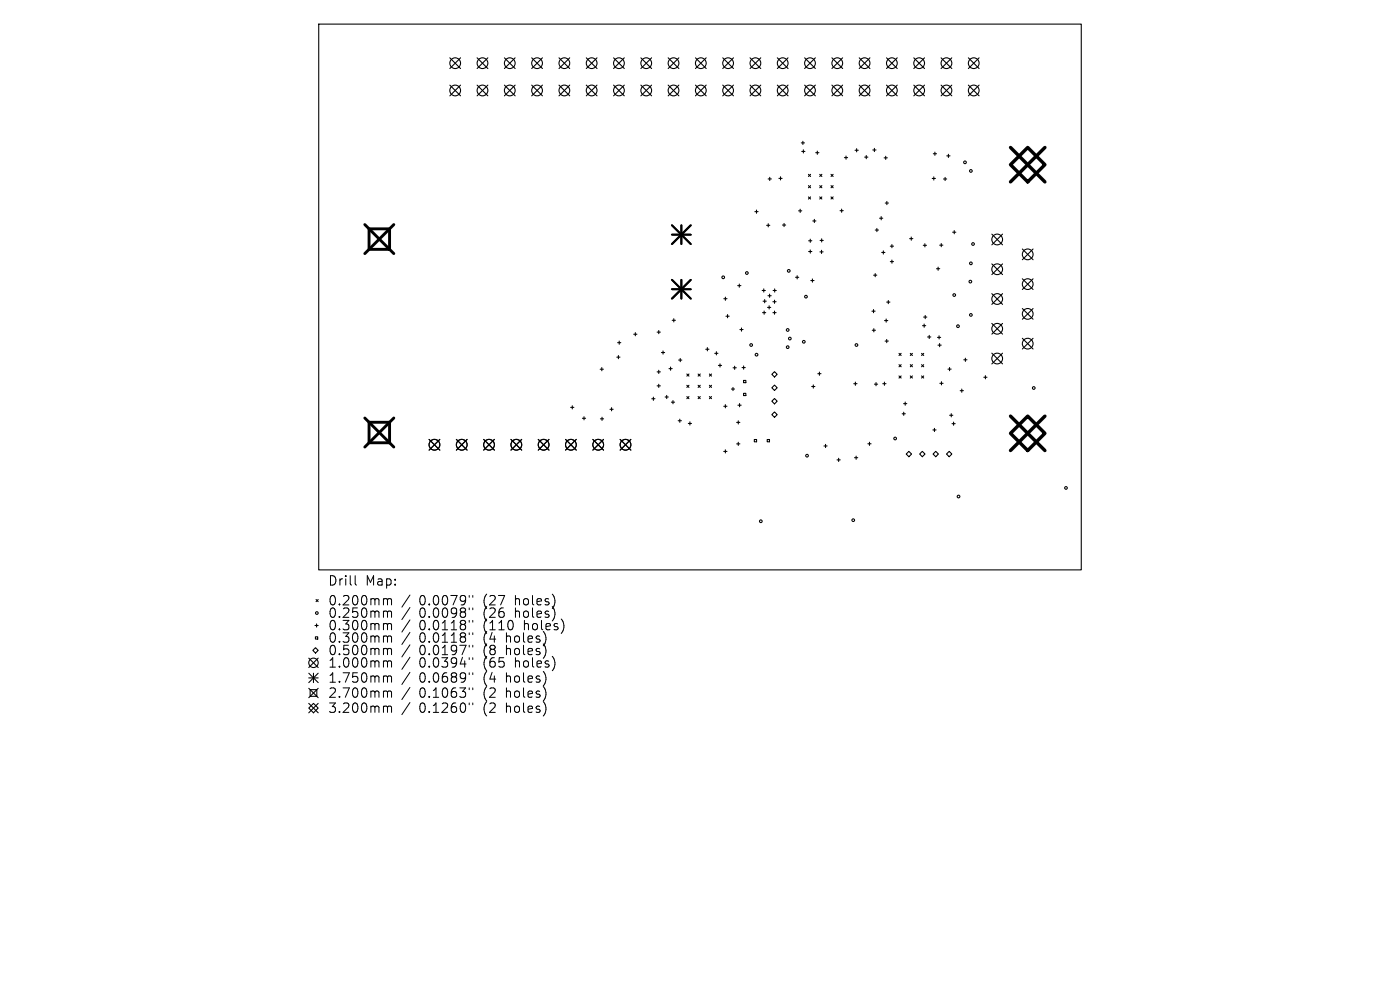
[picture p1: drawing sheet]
<svg xmlns="http://www.w3.org/2000/svg" width="297mm" height="210mm" viewBox="0 0 297 210" stroke-linecap="round" stroke-linejoin="round" font-family="sans-serif">
<defs><g id="words">
<g font-size="2.8">
<text x="69.5" y="124.5">Drill</text>
<text x="77.5" y="124.5">Map:</text>
<text x="69.5" y="128.7">0.200mm</text>
<text x="69.5" y="131.3">0.250mm</text>
<text x="89" y="128.7">0.0079&quot;</text>
<text x="89" y="131.3">0.0098&quot;</text>
<text x="102.7" y="128.7">(27</text>
<text x="102.7" y="131.3">(26</text>
<text x="109.5" y="128.7">holes)</text>
<text x="109.5" y="131.3">holes)</text>
<text x="69.5" y="134">0.300mm</text>
<text x="69.5" y="136.6">0.300mm</text>
<text x="89" y="134">0.0118&quot;</text>
<text x="89" y="136.6">0.0118&quot;</text>
<text x="102.7" y="134">(110</text>
<text x="102.7" y="136.6">(4</text>
<text x="107.6" y="136.6">holes)</text>
<text x="111.4" y="134">holes)</text>
<text x="69.5" y="139.3">0.500mm</text>
<text x="69.5" y="141.9">1.000mm</text>
<text x="89" y="139.3">0.0197&quot;</text>
<text x="89" y="141.9">0.0394&quot;</text>
<text x="102.7" y="139.3">(8</text>
<text x="102.7" y="141.9">(65</text>
<text x="107.6" y="139.3">holes)</text>
<text x="109.5" y="141.9">holes)</text>
<text x="69.5" y="145.1">1.750mm</text>
<text x="69.5" y="148.3">2.700mm</text>
<text x="89" y="145.1">0.0689&quot;</text>
<text x="89" y="148.3">0.1063&quot;</text>
<text x="102.7" y="145.1">(4</text>
<text x="102.7" y="148.3">(2</text>
<text x="107.6" y="145.1">holes)</text>
<text x="107.6" y="148.3">holes)</text>
<text x="69.5" y="151.5">3.200mm</text>
<text x="89" y="151.5">0.1260&quot;</text>
<text x="102.7" y="151.5">(2</text>
<text x="107.6" y="151.5">holes)</text>
</g>
</g></defs>
<g fill="none" stroke="#000" stroke-width=".23">
<path d="M67.6 5.1h161.8v115.8h-161.8zM95.4 12.3l2.3 2.2M95.4 18.1l2.3 2.2M97.7 12.3l-2.3 2.2M97.7 18.1l-2.3 2.2M101.2 12.3l2.3 2.2M101.2 18.1l2.3 2.2M103.5 12.3l-2.3 2.2M103.5 18.1l-2.3 2.2M107 18.1l2.3 2.2M107 12.3l2.3 2.2M109.3 12.3l-2.3 2.2"/>
<path d="M109.3 18.1l-2.3 2.2M112.8 18.1l2.3 2.2M112.8 12.3l2.3 2.2M115.1 12.3l-2.3 2.2M115.1 18.1l-2.3 2.2M118.6 18.1l2.3 2.2M118.6 12.3l2.3 2.2M120.9 12.3l-2.3 2.2M120.9 18.1l-2.3 2.2M124.4 18.1l2.3 2.2M124.4 12.3l2.3 2.2M126.7 12.3l-2.3 2.2"/>
<path d="M126.7 18.1l-2.3 2.2M130.2 18.1l2.2 2.2M130.2 12.3l2.2 2.2M132.4 12.3l-2.2 2.2M132.4 18.1l-2.2 2.2M136 18.1l2.2 2.2M136 12.3l2.2 2.2M138.2 12.3l-2.2 2.2M138.2 18.1l-2.2 2.2M141.7 18.1l2.3 2.2M141.7 12.3l2.3 2.2M144 12.3l-2.3 2.2"/>
<path d="M144 18.1l-2.3 2.2M147.5 18.1l2.3 2.2M147.5 12.3l2.3 2.2M149.8 12.3l-2.3 2.2M149.8 18.1l-2.3 2.2M153.3 18.1l2.3 2.2M153.3 12.3l2.3 2.2M155.6 12.3l-2.3 2.2M155.6 18.1l-2.3 2.2M159.1 12.3l2.3 2.2M159.1 18.1l2.3 2.2M161.4 12.3l-2.3 2.2"/>
<path d="M161.4 18.1l-2.3 2.2M164.9 12.3l2.3 2.2M164.9 18.1l2.3 2.2M167.2 12.3l-2.3 2.2M167.2 18.1l-2.3 2.2M170.7 18.1l2.3 2.2M170.7 12.3l2.3 2.2M173 12.3l-2.3 2.2M173 18.1l-2.3 2.2M176.5 18.1l2.3 2.2M176.5 12.3l2.3 2.2M178.8 12.3l-2.3 2.2"/>
<path d="M178.8 18.1l-2.3 2.2M182.3 18.1l2.3 2.2M182.3 12.3l2.3 2.2M184.6 12.3l-2.3 2.2M184.6 18.1l-2.3 2.2M188.1 18.1l2.2 2.2M188.1 12.3l2.2 2.2M190.3 12.3l-2.2 2.2M190.3 18.1l-2.2 2.2M193.9 18.1l2.2 2.2M193.9 12.3l2.2 2.2M196.1 12.3l-2.2 2.2"/>
<path d="M196.1 18.1l-2.2 2.2M199.6 18.1l2.3 2.2M199.6 12.3l2.3 2.2M201.9 12.3l-2.3 2.2M201.9 18.1l-2.3 2.2M205.4 18.1l2.3 2.2M205.4 12.3l2.3 2.2M207.7 12.3l-2.3 2.2M207.7 18.1l-2.3 2.2M163 38h.6M163.3 37.6v.7M165.2 37.8h.7"/>
<path d="M165.6 37.5v.7M170 30.3h.7M170.1 32.1h.7M170.3 30v.7M170.4 31.8v.7M171.5 37l.5 .4M171.5 39.4l.5 .4M172 37l-.5 .4M172 39.4l-.5 .4M173 32.4h.7M173.4 32.1v.6M173.9 39.4l.5 .4"/>
<path d="M173.9 37l.5 .4M174.4 37l-.5 .4M174.4 39.4l-.5 .4M176.3 37l.4 .4M176.3 39.4l.4 .4M176.7 37l-.4 .4M176.7 39.4l-.4 .4M179.1 33.4h.7M179.5 33.1v.7M181.4 31.9h.7M181.7 31.5v.7M183.4 33.3h.7"/>
<path d="M183.8 33v.7M185.2 31.8h.6M185.5 31.5v.7M187.6 33.5h.6M187.9 33.1v.7M197.8 37.9h.6M198 32.6h.7M198.1 37.5v.7M198.3 32.3v.7M200.2 38h.6M200.5 37.6v.7M200.9 33.1h.6"/>
<path d="M201.2 32.7v.7M160.1 44.9h.7M160.5 44.6v.6M162.6 47.8h.7M163 47.5v.6M166 47.7h.7M166.3 47.4v.7M168.8 58.8h.7M169.1 58.5v.7M169.4 44.7h.7M169.7 44.4v.7M171.5 41.8l.5 .4"/>
<path d="M171.5 51.1h.7M171.5 53.4h.7M171.9 50.7v.7M171.9 53v.7M172 41.8l-.5 .4M172 59.5h.7M172.3 59.2v.7M172.4 46.9h.7M172.8 46.5v.7M173.9 41.8l.5 .4M173.9 53.4h.7M174 51h.7"/>
<path d="M174.3 53.1v.7M174.3 50.7v.6M174.4 41.8l-.5 .4M176.3 41.8l.4 .4M176.7 41.8l-.4 .4M178.2 44.7h.7M178.6 44.4v.6M185.3 58.4h.7M185.7 58v.7M185.7 48.8h.7M186 48.5v.6M186.6 46.3h.7"/>
<path d="M186.9 45.9v.7M187 53.6h.7M187.4 53.2v.7M187.8 43.1h.7M188.1 42.7v.7M188.9 52.2h.7M188.9 55.5h.7M189.2 51.9v.7M189.2 55.2v.6M193 50.6h.7M193.3 50.3v.7M195.9 52h.6"/>
<path d="M196.2 51.7v.7M198.7 57h.7M199 56.7v.6M199.3 52h.7M199.7 51.7v.6M202.1 49.3h.7M202.4 48.9v.7M210.4 49.7l2.3 2.2M210.4 56l2.3 2.3M212.7 49.7l-2.3 2.2M212.7 56l-2.3 2.3M216.9 52.8l2.3 2.3"/>
<path d="M216.9 59.1l2.3 2.3M219.2 52.8l-2.3 2.3M219.2 59.1l-2.3 2.3M127.3 78.3h.7M127.7 78v.7M130.8 75.8h.7M131 72.7h.7M131.2 75.4v.7M131.4 72.4v.6M134.4 70.9h.7M134.8 70.6v.6M139.4 70.5h.7"/>
<path d="M139.4 78.9h.7M139.8 70.1v.7M139.8 78.5v.7M140.3 74.8h.7M140.7 74.4v.7M141.9 78.2h.7M142.3 77.9v.6M142.6 67.9h.7M142.9 67.6v.7M144 76.4h.7M144.3 76v.7M145.7 79.3l.5 .5"/>
<path d="M146.2 79.3l-.5 .5M148.1 79.3l.5 .5M148.6 79.3l-.5 .5M149.7 74.1h.7M150.1 73.7v.7M150.5 79.3l.4 .5M150.9 79.3l-.4 .5M151.6 75h.7M152 74.6v.7M152.4 77.5h.7M152.7 77.2v.7M153.5 63.4h.7"/>
<path d="M153.9 63v.7M154 67.1h.7M154.3 66.7v.7M155.5 78h.7M155.9 77.7v.7M156.5 60.6h.7M156.8 60.2v.7M157 69.9h.6M157.3 69.6v.7M157.4 78h.7M157.8 77.6v.7M161.7 61.6h.7"/>
<path d="M161.8 66.3h.6M161.9 63.9h.7M162 61.3v.7M162.1 66v.7M162.2 63.5v.7M162.8 65.2h.7M162.9 62.7h.7M163.2 64.9v.7M163.3 62.4v.7M164 66.3h.6M164 64h.6M164 61.6h.7"/>
<path d="M164.3 78.8l.6 .6-.6 .6-.6-.6zM164.3 63.7v.6M164.3 66v.7M164.3 61.3v.7M173.5 79.3h.7M173.8 78.9v.7M185 66h.7M185 70.1h.7M185.3 65.7v.6M185.4 69.7v.7M187.7 68h.6M187.8 72.4h.7"/>
<path d="M188 67.7v.6M188.1 64.1h.7M188.1 72v.7M188.5 63.7v.7M190.7 75l.5 .4M190.7 77.4l.5 .4M190.7 79.7l.5 .5M191.2 75l-.5 .4M191.2 77.4l-.5 .4M191.2 79.7l-.5 .5M193.1 77.4l.5 .4M193.1 79.7l.5 .5"/>
<path d="M193.1 75l.5 .4M193.6 75l-.5 .4M193.6 77.4l-.5 .4M193.6 79.7l-.5 .5M195.5 79.7l.5 .5M195.5 77.4l.5 .4M195.5 75l.5 .4M195.7 69.1h.7M195.9 67.3h.7M196 75l-.5 .4M196 77.4l-.5 .4M196 79.7l-.5 .5"/>
<path d="M196.1 68.7v.7M196.3 66.9v.7M196.8 71.5h.7M197.1 71.1v.7M198.9 71.6h.7M199 73.2h.7M199.2 71.2v.7M199.3 72.9v.7M201.1 78.3h.7M201.4 78v.6M204.5 76.3h.6M204.8 76v.7"/>
<path d="M209 79.7v.7M210.4 62.3l2.3 2.3M210.4 68.6l2.3 2.3M210.4 74.9l2.3 2.3M212.7 62.3l-2.3 2.3M212.7 68.6l-2.3 2.3M212.7 74.9l-2.3 2.3M216.9 65.4l2.3 2.3M216.9 71.8l2.3 2.2M219.2 65.4l-2.3 2.3M219.2 71.8l-2.3 2.2M91 93.2l2.3 2.3"/>
<path d="M93.3 93.2l-2.3 2.3M96.8 93.2l2.3 2.3M99.1 93.2l-2.3 2.3M102.6 93.2l2.3 2.3M104.9 93.2l-2.3 2.3M108.4 93.2l2.3 2.3M110.7 93.2l-2.3 2.3M114.2 93.2l2.3 2.3M116.5 93.2l-2.3 2.3M120 93.2l2.3 2.3M121.1 86.4h.6M121.4 86.1v.7"/>
<path d="M122.3 93.2l-2.3 2.3M123.6 88.7h.6M123.9 88.4v.7M125.8 93.2l2.2 2.3M127.4 88.8h.7M127.7 88.5v.7M128 93.2l-2.2 2.3M129.4 86.8h.7M129.7 86.5v.7M131.6 93.2l2.2 2.3M133.8 93.2l-2.2 2.3M138.3 84.6h.7"/>
<path d="M138.6 84.2v.7M139.4 81.9h.7M139.8 81.5v.7M141.1 84.2h.7M141.4 83.9v.7M142.4 85.3h.7M142.8 85v.7M143.9 89.3h.7M144.2 88.9v.7M145.7 81.7l.5 .5M145.7 84.1l.5 .5M146 89.8h.7"/>
<path d="M146.2 81.7l-.5 .5M146.2 84.1l-.5 .5M146.4 89.5v.7M148.1 81.7l.5 .5M148.1 84.1l.5 .5M148.6 81.7l-.5 .5M148.6 84.1l-.5 .5M150.5 84.1l.4 .5M150.5 81.7l.4 .5M150.9 81.7l-.4 .5M150.9 84.1l-.4 .5M153.5 86.2h.7"/>
<path d="M153.5 95.8h.7M153.9 85.8v.7M153.9 95.4v.7M155.2 82.5h.6M155.5 82.2v.7M156.3 89.6h.7M156.3 94.2h.7M156.6 86h.6M156.6 89.3v.6M156.6 93.8v.7M156.9 85.6v.7M157.7 80.7h.5v.5h-.5z"/>
<path d="M157.7 83.4h.5v.5h-.5zM160 93.2h.5v.5h-.5zM162.8 93.2h.4v.5h-.4zM163.7 82.3l.6-.6 .6 .6-.6 .5zM163.7 88l.6-.6 .6 .6-.6 .5zM164.3 84.5l.6 .6-.6 .6-.6-.6zM172.2 82h.7M172.5 81.6v.7M174.8 94.6h.7M175.1 94.3v.6M177.6 97.6h.7M177.9 97.2v.7"/>
<path d="M181.1 81.4h.7M181.3 97.1h.7M181.5 81.1v.6M181.6 96.8v.6M184.1 94.1h.7M184.5 93.8v.7M185.5 81.5h.7M185.8 81.2v.6M187.3 81.4h.7M187.6 81.1v.6M191.4 87.8h.7M191.7 85.6h.7"/>
<path d="M191.7 87.4v.7M192 85.3v.7M192.2 96.3l.6-.6 .6 .6-.6 .6zM195.1 96.3l.6-.6 .5 .6-.5 .6zM197.9 91.2h.7M197.9 96.3l.6-.6 .6 .6-.6 .6zM198.2 90.9v.6M199.4 81.3h.7M199.7 81v.7M200.8 96.3l.6-.6 .5 .6-.5 .6zM201.5 88.1h.6M201.8 87.7v.7"/>
<path d="M202 89.9h.6M202.3 89.5v.7M203.7 82.9h.7M204 82.5v.7M208.7 80h.7M65.5 139.6l2 2M66.8 132.7h.7M66.9 135.1h.5v.5h-.5zM66.9 137.4l.6 .6-.6 .5-.5-.5zM67 127.2l.5 .4M67.2 132.3v.7M67.5 127.2l-.5 .4"/>
<path d="M67.5 139.6l-2 2M65.5 142.8l2 2M65.5 143.8h2M65.5 146l2 2M65.5 149.2l2 2M65.8 146.3h1.4v1.4h-1.4zM66.5 149.2l1 1-1 1-1-1zM66.5 142.8v2M67.5 142.8l-2 2M67.5 146l-2 2M67.5 149.2l-2 2"/>
<circle cx="96.6" cy="19.2" r="1.14"/>
<circle cx="96.6" cy="13.4" r="1.14"/>
<circle cx="102.4" cy="19.2" r="1.14"/>
<circle cx="102.4" cy="13.4" r="1.14"/>
<circle cx="108.1" cy="19.2" r="1.14"/>
<circle cx="108.1" cy="13.4" r="1.14"/>
<circle cx="113.9" cy="19.2" r="1.14"/>
<circle cx="113.9" cy="13.4" r="1.14"/>
<circle cx="119.7" cy="19.2" r="1.14"/>
<circle cx="119.7" cy="13.4" r="1.14"/>
<circle cx="125.5" cy="19.2" r="1.14"/>
<circle cx="125.5" cy="13.4" r="1.14"/>
<circle cx="131.3" cy="19.2" r="1.14"/>
<circle cx="131.3" cy="13.4" r="1.14"/>
<circle cx="137.1" cy="19.2" r="1.14"/>
<circle cx="137.1" cy="13.4" r="1.14"/>
<circle cx="142.9" cy="19.2" r="1.14"/>
<circle cx="142.9" cy="13.4" r="1.14"/>
<circle cx="148.7" cy="19.2" r="1.14"/>
<circle cx="148.7" cy="13.4" r="1.14"/>
<circle cx="154.5" cy="19.2" r="1.14"/>
<circle cx="154.5" cy="13.4" r="1.14"/>
<circle cx="160.3" cy="19.2" r="1.14"/>
<circle cx="160.3" cy="13.4" r="1.14"/>
<circle cx="166" cy="19.2" r="1.14"/>
<circle cx="166" cy="13.4" r="1.14"/>
<circle cx="171.8" cy="19.2" r="1.14"/>
<circle cx="171.8" cy="13.4" r="1.14"/>
<circle cx="177.6" cy="19.2" r="1.14"/>
<circle cx="177.6" cy="13.4" r="1.14"/>
<circle cx="183.4" cy="19.2" r="1.14"/>
<circle cx="183.4" cy="13.4" r="1.14"/>
<circle cx="189.2" cy="19.2" r="1.14"/>
<circle cx="189.2" cy="13.4" r="1.14"/>
<circle cx="195" cy="19.2" r="1.14"/>
<circle cx="195" cy="13.4" r="1.14"/>
<circle cx="200.8" cy="19.2" r="1.14"/>
<circle cx="200.8" cy="13.4" r="1.14"/>
<circle cx="206.6" cy="19.2" r="1.14"/>
<circle cx="206.6" cy="13.4" r="1.14"/>
<circle cx="204.7" cy="34.4" r=".28"/>
<circle cx="206" cy="36.3" r=".28"/>
<circle cx="153.4" cy="58.8" r=".28"/>
<circle cx="158.4" cy="57.9" r=".28"/>
<circle cx="167.3" cy="57.5" r=".28"/>
<circle cx="205.9" cy="59.7" r=".28"/>
<circle cx="206" cy="55.9" r=".28"/>
<circle cx="206.4" cy="51.8" r=".28"/>
<circle cx="211.5" cy="50.8" r="1.14"/>
<circle cx="211.5" cy="57.1" r="1.14"/>
<circle cx="218" cy="54" r="1.14"/>
<circle cx="159.4" cy="73.2" r=".28"/>
<circle cx="160.5" cy="75.2" r=".28"/>
<circle cx="167.1" cy="73.6" r=".28"/>
<circle cx="167.1" cy="70" r=".28"/>
<circle cx="167.6" cy="71.8" r=".28"/>
<circle cx="170.5" cy="72.5" r=".28"/>
<circle cx="171" cy="62.9" r=".28"/>
<circle cx="181.7" cy="73.2" r=".28"/>
<circle cx="202.4" cy="62.6" r=".28"/>
<circle cx="203.2" cy="69.2" r=".28"/>
<circle cx="206" cy="66.8" r=".28"/>
<circle cx="211.5" cy="63.4" r="1.14"/>
<circle cx="211.5" cy="69.7" r="1.14"/>
<circle cx="211.5" cy="76.1" r="1.14"/>
<circle cx="218" cy="60.3" r="1.14"/>
<circle cx="218" cy="72.9" r="1.14"/>
<circle cx="218" cy="66.6" r="1.14"/>
<circle cx="92.2" cy="94.3" r="1.14"/>
<circle cx="98" cy="94.3" r="1.14"/>
<circle cx="103.7" cy="94.3" r="1.14"/>
<circle cx="109.5" cy="94.3" r="1.14"/>
<circle cx="115.3" cy="94.3" r="1.14"/>
<circle cx="121.1" cy="94.3" r="1.14"/>
<circle cx="126.9" cy="94.3" r="1.14"/>
<circle cx="132.7" cy="94.3" r="1.14"/>
<circle cx="171.2" cy="96.7" r=".28"/>
<circle cx="189.9" cy="93" r=".28"/>
<circle cx="219.3" cy="82.3" r=".28"/>
<circle cx="161.4" cy="110.6" r=".28"/>
<circle cx="181" cy="110.3" r=".28"/>
<circle cx="203.3" cy="105.3" r=".28"/>
<circle cx="226.1" cy="103.5" r=".28"/>
<circle cx="67.2" cy="130" r=".28"/>
<circle cx="66.5" cy="140.6" r="1"/>
</g>
<g fill="none" stroke="#000" stroke-width=".4">
<path d="M142.5 47.8l4.1 4M142.5 49.8h4M142.5 59.3l4 4M142.6 49.8h4M142.6 59.4l4 4M144.5 47.8v4M144.5 59.3v4M144.6 47.8v4M144.6 59.4v4M146.5 47.8l-4 4M146.5 59.3l-4 4M146.6 47.8l-4 4"/>
<path d="M146.6 59.4l-4 4M142.5 61.3l4.1 .1"/>
</g>
<path d="M77.4 47.6l6.1 6.2M78.3 48.5h4.3v4.4h-4.3zM83.5 47.6l-6.1 6.2M77.4 88.7l6.1 6.1M78.3 89.6h4.3v4.3h-4.3zM83.5 88.7l-6.1 6.1" fill="none" stroke="#000" stroke-width=".62"/>
<path d="M214.4 34.9l3.6-3.6 3.7 3.6-3.7 3.7zM214.4 31.3l7.3 7.3M221.7 31.3l-7.3 7.3M214.4 91.9l3.6-3.6 3.7 3.6-3.7 3.7zM214.4 88.3l7.3 7.3M221.7 88.3l-7.3 7.3" fill="none" stroke="#000" stroke-width=".73"/>
<g fill="none" stroke="#000" stroke-width=".21">
<path d="M75.3 122.1v1.7l.3 .3M81.6 127l.5 .1 .1 .2M81.6 129.6h.3l.3 .3M81.6 132.3h.3l.3 .3M81.6 134.9l.5 .1 .1 .2M81.6 137.5h.3l.3 .3M82.2 127.3l.3-.3 .5 .1 .1 1.2M82.2 127.3v1M82.2 129.9v1.1M82.2 132.6v1M82.2 135.2v1M82.2 137.8v1.1"/>
<path d="M82.2 129.9l.3-.3 .5 .1 .1 1.3M82.2 132.6l.3-.3 .5 .1 .1 1.2M82.2 135.2l.3-.3 .5 .1 .1 1.2M82.2 137.8l.3-.3 .5 .1 .1 1.3M87 126.2l-1.7 2.6M87 128.9l-1.7 2.5M87 131.5l-1.7 2.6M87 134.1l-1.7 2.6M87 136.8l-1.7 2.6M87 139.4l-1.7 2.6M99.5 126.3v.4M99.5 129v.3"/>
<path d="M99.5 131.6v.4M99.5 134.2v.4M99.5 136.9v.4M99.5 139.5v.4M100.3 126.3v.4M100.3 129v.3M100.3 131.6v.4M100.3 134.2v.4M100.3 136.9v.4M100.3 139.5v.4M81.6 140.2l.5 .1 .1 .2M81.6 143.4h.3l.3 .3"/>
<path d="M81.6 146.6l.5 .1 .1 .2M81.6 149.8l.5 .1 .1 .2M82.2 140.5v1M82.2 143.7v1M82.2 146.9v1M82.2 150.1v1M82.2 140.5l.3-.3 .5 .1 .1 1.2M82.2 143.7l.3-.3 .5 .1 .1 1.2M82.2 146.9l.3-.3 .5 .1 .1 1.2M82.2 150.1l.3-.3 .5 .1 .1 1.2M87 142.6l-1.7 2.6M87 145.8l-1.7 2.6"/>
<path d="M87 149l-1.7 2.6M99.5 142.7v.4M99.5 145.9v.4M99.5 149.1v.4M100.3 142.7v.4M100.3 145.9v.4M100.3 149.1v.4"/>
</g>
<use href="#words"/>
</svg>
